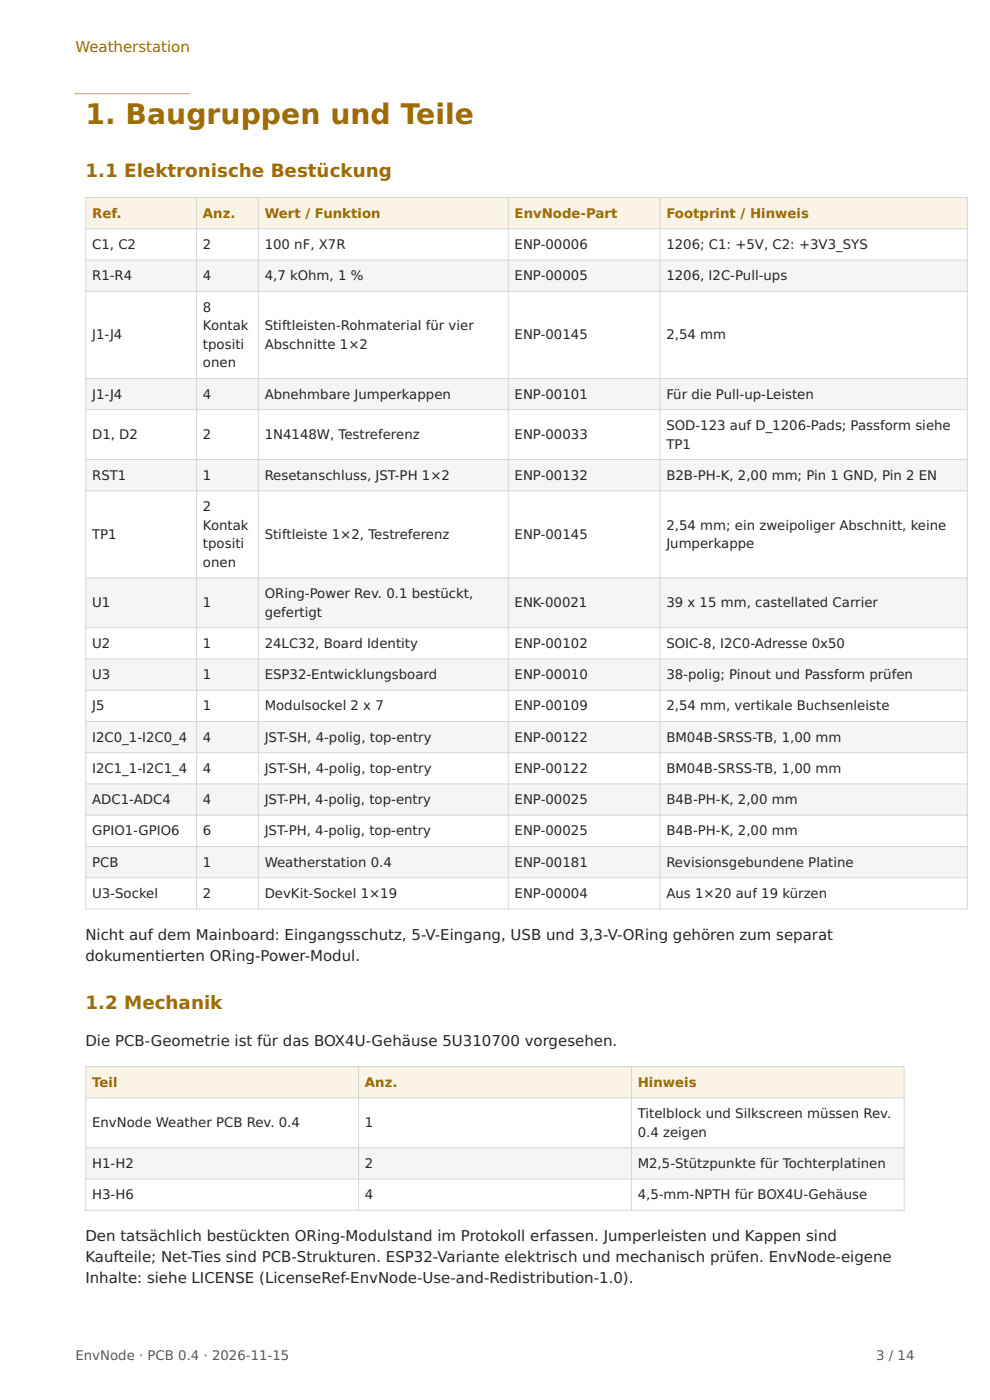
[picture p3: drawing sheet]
<svg xmlns="http://www.w3.org/2000/svg" width="210mm" height="297mm" viewBox="0 0 210 297" stroke-linecap="round" stroke-linejoin="round" font-family="sans-serif">
<defs><g id="words">
<text font-size="6" fill="#9e6c00" x="18.1" y="26.3">1. Baugruppen und Teile</text>
<g font-size="3.9" fill="#9e6c00">
<text x="18.1" y="37.5">1.1 Elektronische Bestückung</text>
<text x="18.1" y="214">1.2 Mechanik</text>
</g>
<text font-size="3.2" fill="#9e6c00" x="16" y="11">Weatherstation</text>
<g font-size="3.2" fill="#262626">
<text x="18.1" y="199.4">Nicht auf dem Mainboard: Eingangsschutz, 5-V-Eingang, USB und 3,3-V-ORing gehören zum separat</text>
<text x="18.1" y="203.9">dokumentierten ORing-Power-Modul.</text>
<text x="18.1" y="221.9">Die PCB-Geometrie ist für das BOX4U-Gehäuse 5U310700 vorgesehen.</text>
<text x="18.1" y="263.3">Den tatsächlich bestückten ORing-Modulstand im Protokoll erfassen. Jumperleisten und Kappen sind</text>
<text x="18.1" y="267.8">Kaufteile; Net-Ties sind PCB-Strukturen. ESP32-Variante elektrisch und mechanisch prüfen. EnvNode-eigene</text>
<text x="18.1" y="272.2">Inhalte: siehe LICENSE (LicenseRef-EnvNode-Use-and-Redistribution-1.0).</text>
</g>
<g font-size="2.8" fill="#9e6c00">
<text x="19.5" y="46.2">Ref.</text>
<text x="43.1" y="46.2">Anz.</text>
<text x="56.1" y="46.2">Wert / Funktion</text>
<text x="109.2" y="46.2">EnvNode-Part</text>
<text x="141.3" y="46.2">Footprint / Hinweis</text>
<text x="19.5" y="230.6">Teil</text>
<text x="77.4" y="230.6">Anz.</text>
<text x="135.3" y="230.6">Hinweis</text>
</g>
<g font-size="2.8" fill="#262626">
<text x="19.5" y="52.8">C1, C2</text>
<text x="43.1" y="52.8">2</text>
<text x="56.1" y="52.8">100 nF, X7R</text>
<text x="109.2" y="52.8">ENP-00006</text>
<text x="141.3" y="52.8">1206; C1: +5V, C2: +3V3_SYS</text>
<text x="19.5" y="59.5">R1-R4</text>
<text x="43.1" y="59.5">4</text>
<text x="56.1" y="59.5">4,7 kOhm, 1 %</text>
<text x="109.2" y="59.5">ENP-00005</text>
<text x="141.3" y="59.5">1206, I2C-Pull-ups</text>
<text x="43.1" y="66.1">8</text>
<text x="43.1" y="70">Kontak</text>
<text x="56.1" y="70">Stiftleisten-Rohmaterial für vier</text>
<text x="19.5" y="72">J1-J4</text>
<text x="43.1" y="74">tpositi</text>
<text x="43.1" y="77.9">onen</text>
<text x="56.1" y="74">Abschnitte 1×2</text>
<text x="109.2" y="72">ENP-00145</text>
<text x="141.3" y="72">2,54 mm</text>
<text x="19.5" y="84.6">J1-J4</text>
<text x="43.1" y="84.6">4</text>
<text x="56.1" y="84.6">Abnehmbare Jumperkappen</text>
<text x="109.2" y="84.6">ENP-00101</text>
<text x="141.3" y="84.6">Für die Pull-up-Leisten</text>
<text x="19.5" y="93.2">D1, D2</text>
<text x="43.1" y="93.2">2</text>
<text x="56.1" y="93.2">1N4148W, Testreferenz</text>
<text x="109.2" y="93.2">ENP-00033</text>
<text x="141.3" y="91.2">SOD-123 auf D_1206-Pads; Passform siehe</text>
<text x="141.3" y="95.1">TP1</text>
<text x="19.5" y="101.8">RST1</text>
<text x="43.1" y="101.8">1</text>
<text x="56.1" y="101.8">Resetanschluss, JST-PH 1×2</text>
<text x="109.2" y="101.8">ENP-00132</text>
<text x="141.3" y="101.8">B2B-PH-K, 2,00 mm; Pin 1 GND, Pin 2 EN</text>
<text x="43.1" y="108.4">2</text>
<text x="43.1" y="112.4">Kontak</text>
<text x="141.3" y="112.4">2,54 mm; ein zweipoliger Abschnitt, keine</text>
<text x="19.5" y="114.3">TP1</text>
<text x="43.1" y="116.3">tpositi</text>
<text x="56.1" y="114.3">Stiftleiste 1×2, Testreferenz</text>
<text x="109.2" y="114.3">ENP-00145</text>
<text x="141.3" y="116.3">Jumperkappe</text>
<text x="43.1" y="120.3">onen</text>
<text x="19.5" y="128.9">U1</text>
<text x="43.1" y="128.9">1</text>
<text x="56.1" y="126.9">ORing-Power Rev. 0.1 bestückt,</text>
<text x="56.1" y="130.8">gefertigt</text>
<text x="109.2" y="128.9">ENK-00021</text>
<text x="141.3" y="128.9">39 x 15 mm, castellated Carrier</text>
<text x="19.5" y="137.5">U2</text>
<text x="43.1" y="137.5">1</text>
<text x="56.1" y="137.5">24LC32, Board Identity</text>
<text x="109.2" y="137.5">ENP-00102</text>
<text x="141.3" y="137.5">SOIC-8, I2C0-Adresse 0x50</text>
<text x="19.5" y="144.1">U3</text>
<text x="43.1" y="144.1">1</text>
<text x="56.1" y="144.1">ESP32-Entwicklungsboard</text>
<text x="109.2" y="144.1">ENP-00010</text>
<text x="141.3" y="144.1">38-polig; Pinout und Passform prüfen</text>
<text x="19.5" y="150.7">J5</text>
<text x="43.1" y="150.7">1</text>
<text x="56.1" y="150.7">Modulsockel 2 x 7</text>
<text x="109.2" y="150.7">ENP-00109</text>
<text x="141.3" y="150.7">2,54 mm, vertikale Buchsenleiste</text>
<text x="19.5" y="157.3">I2C0_1-I2C0_4</text>
<text x="43.1" y="157.3">4</text>
<text x="56.1" y="157.3">JST-SH, 4-polig, top-entry</text>
<text x="109.2" y="157.3">ENP-00122</text>
<text x="141.3" y="157.3">BM04B-SRSS-TB, 1,00 mm</text>
<text x="19.5" y="164">I2C1_1-I2C1_4</text>
<text x="43.1" y="164">4</text>
<text x="56.1" y="164">JST-SH, 4-polig, top-entry</text>
<text x="109.2" y="164">ENP-00122</text>
<text x="141.3" y="164">BM04B-SRSS-TB, 1,00 mm</text>
<text x="19.5" y="170.6">ADC1-ADC4</text>
<text x="43.1" y="170.6">4</text>
<text x="56.1" y="170.6">JST-PH, 4-polig, top-entry</text>
<text x="109.2" y="170.6">ENP-00025</text>
<text x="141.3" y="170.6">B4B-PH-K, 2,00 mm</text>
<text x="19.5" y="177.2">GPIO1-GPIO6</text>
<text x="43.1" y="177.2">6</text>
<text x="56.1" y="177.2">JST-PH, 4-polig, top-entry</text>
<text x="109.2" y="177.2">ENP-00025</text>
<text x="141.3" y="177.2">B4B-PH-K, 2,00 mm</text>
<text x="19.5" y="183.9">PCB</text>
<text x="43.1" y="183.9">1</text>
<text x="56.1" y="183.9">Weatherstation 0.4</text>
<text x="109.2" y="183.9">ENP-00181</text>
<text x="141.3" y="183.9">Revisionsgebundene Platine</text>
<text x="19.5" y="190.5">U3-Sockel</text>
<text x="43.1" y="190.5">2</text>
<text x="56.1" y="190.5">DevKit-Sockel 1×19</text>
<text x="109.2" y="190.5">ENP-00004</text>
<text x="141.3" y="190.5">Aus 1×20 auf 19 kürzen</text>
<text x="19.5" y="239.2">EnvNode Weather PCB Rev. 0.4</text>
<text x="77.4" y="239.2">1</text>
<text x="135.3" y="237.2">Titelblock und Silkscreen müssen Rev.</text>
<text x="135.3" y="241.2">0.4 zeigen</text>
<text x="19.5" y="247.8">H1-H2</text>
<text x="77.4" y="247.8">2</text>
<text x="135.3" y="247.8">M2,5-Stützpunkte für Tochterplatinen</text>
<text x="19.5" y="254.4">H3-H6</text>
<text x="77.4" y="254.4">4</text>
<text x="135.3" y="254.4">4,5-mm-NPTH für BOX4U-Gehäuse</text>
</g>
<g font-size="2.8" fill="#595959">
<text x="16" y="288.5">EnvNode · PCB 0.4 · 2026-11-15</text>
<text x="185.9" y="288.5">3 / 14</text>
</g>
</g></defs>
<g fill="#faf4e6">
<path d="M18.2 41.9h23.5v6.6h-23.5z"/>
<path d="M41.7 41.9h13.1v6.6h-13.1z"/>
<path d="M54.8 41.9h53v6.6h-53z"/>
<path d="M107.8 41.9h32.2v6.6h-32.2z"/>
<path d="M140 41.9h65.2v6.6h-65.2z"/>
</g>
<g fill="#f5f5f5">
<path d="M18.2 55.2h23.5v6.6h-23.5z"/>
<path d="M41.7 55.2h13.1v6.6h-13.1z"/>
<path d="M54.8 55.2h53v6.6h-53z"/>
<path d="M107.8 55.2h32.2v6.6h-32.2z"/>
<path d="M140 55.2h65.2v6.6h-65.2z"/>
<path d="M18.2 80.3h23.5v6.6h-23.5z"/>
<path d="M41.7 80.3h13.1v6.6h-13.1z"/>
<path d="M54.8 80.3h53v6.6h-53z"/>
<path d="M107.8 80.3h32.2v6.6h-32.2z"/>
<path d="M140 80.3h65.2v6.6h-65.2z"/>
<path d="M18.2 97.5h23.5v6.6h-23.5z"/>
<path d="M41.7 97.5h13.1v6.6h-13.1z"/>
<path d="M54.8 97.5h53v6.6h-53z"/>
<path d="M107.8 97.5h32.2v6.6h-32.2z"/>
<path d="M140 97.5h65.2v6.6h-65.2z"/>
<path d="M18.2 122.6h23.5v10.6h-23.5z"/>
<path d="M41.7 122.6h13.1v10.6h-13.1z"/>
<path d="M54.8 122.6h53v10.6h-53z"/>
<path d="M107.8 122.6h32.2v10.6h-32.2z"/>
<path d="M140 122.6h65.2v10.6h-65.2z"/>
<path d="M18.2 139.8h23.5v6.6h-23.5z"/>
<path d="M41.7 139.8h13.1v6.6h-13.1z"/>
<path d="M54.8 139.8h53v6.6h-53z"/>
<path d="M107.8 139.8h32.2v6.6h-32.2z"/>
<path d="M140 139.8h65.2v6.6h-65.2z"/>
<path d="M18.2 153.1h23.5v6.6h-23.5z"/>
<path d="M41.7 153.1h13.1v6.6h-13.1z"/>
<path d="M54.8 153.1h53v6.6h-53z"/>
<path d="M107.8 153.1h32.2v6.6h-32.2z"/>
<path d="M140 153.1h65.2v6.6h-65.2z"/>
<path d="M18.2 166.3h23.5v6.6h-23.5z"/>
<path d="M41.7 166.3h13.1v6.6h-13.1z"/>
<path d="M54.8 166.3h53v6.6h-53z"/>
<path d="M107.8 166.3h32.2v6.6h-32.2z"/>
<path d="M140 166.3h65.2v6.6h-65.2z"/>
<path d="M18.2 179.6h23.5v6.6h-23.5z"/>
<path d="M41.7 179.6h13.1v6.6h-13.1z"/>
<path d="M54.8 179.6h53v6.6h-53z"/>
<path d="M107.8 179.6h32.2v6.6h-32.2z"/>
<path d="M140 179.6h65.2v6.6h-65.2z"/>
</g>
<g fill="none" stroke="#d6d6d6" stroke-width=".21">
<path d="M18.1 41.9h187.2M18.1 48.5h187.2M18.1 55.2h187.2M18.2 41.8v151.1M41.7 41.8v151.1M54.8 41.8v151.1M107.8 41.8v151.1M140 41.8v151.1M205.2 41.8v151.1M18.1 61.8h187.2M18.1 80.3h187.2M18.1 86.9h187.2"/>
<path d="M18.1 97.5h187.2M18.1 104.1h187.2M18.1 122.6h187.2M18.1 133.2h187.2M18.1 139.8h187.2M18.1 146.4h187.2M18.1 153.1h187.2M18.1 159.7h187.2M18.1 166.3h187.2M18.1 172.9h187.2M18.1 179.6h187.2M18.1 186.2h187.2"/>
<path d="M18.1 192.8h187.2"/>
</g>
<g fill="#faf4e6">
<path d="M18.2 226.3h57.9v6.6h-57.9z"/>
<path d="M76.1 226.3h57.8v6.6h-57.8z"/>
<path d="M133.9 226.3h57.9v6.6h-57.9z"/>
</g>
<g fill="#f5f5f5">
<path d="M18.2 243.5h57.9v6.6h-57.9z"/>
<path d="M76.1 243.5h57.8v6.6h-57.8z"/>
<path d="M133.9 243.5h57.9v6.6h-57.9z"/>
</g>
<path d="M18.1 226.3h173.8M18.1 232.9h173.8M18.2 226.2v30.6M76.1 226.2v30.6M133.9 226.2v30.6M191.8 226.2v30.6M18.1 243.5h173.8M18.1 250.1h173.8M18.1 256.8h173.8" fill="none" stroke="#d6d6d6" stroke-width=".21"/>
<path d="M16 19.8h24.3zM16 19.8h24.3v.2h-24.3z" fill-rule="evenodd" fill="#cc9319"/>
<use href="#words"/>
</svg>
